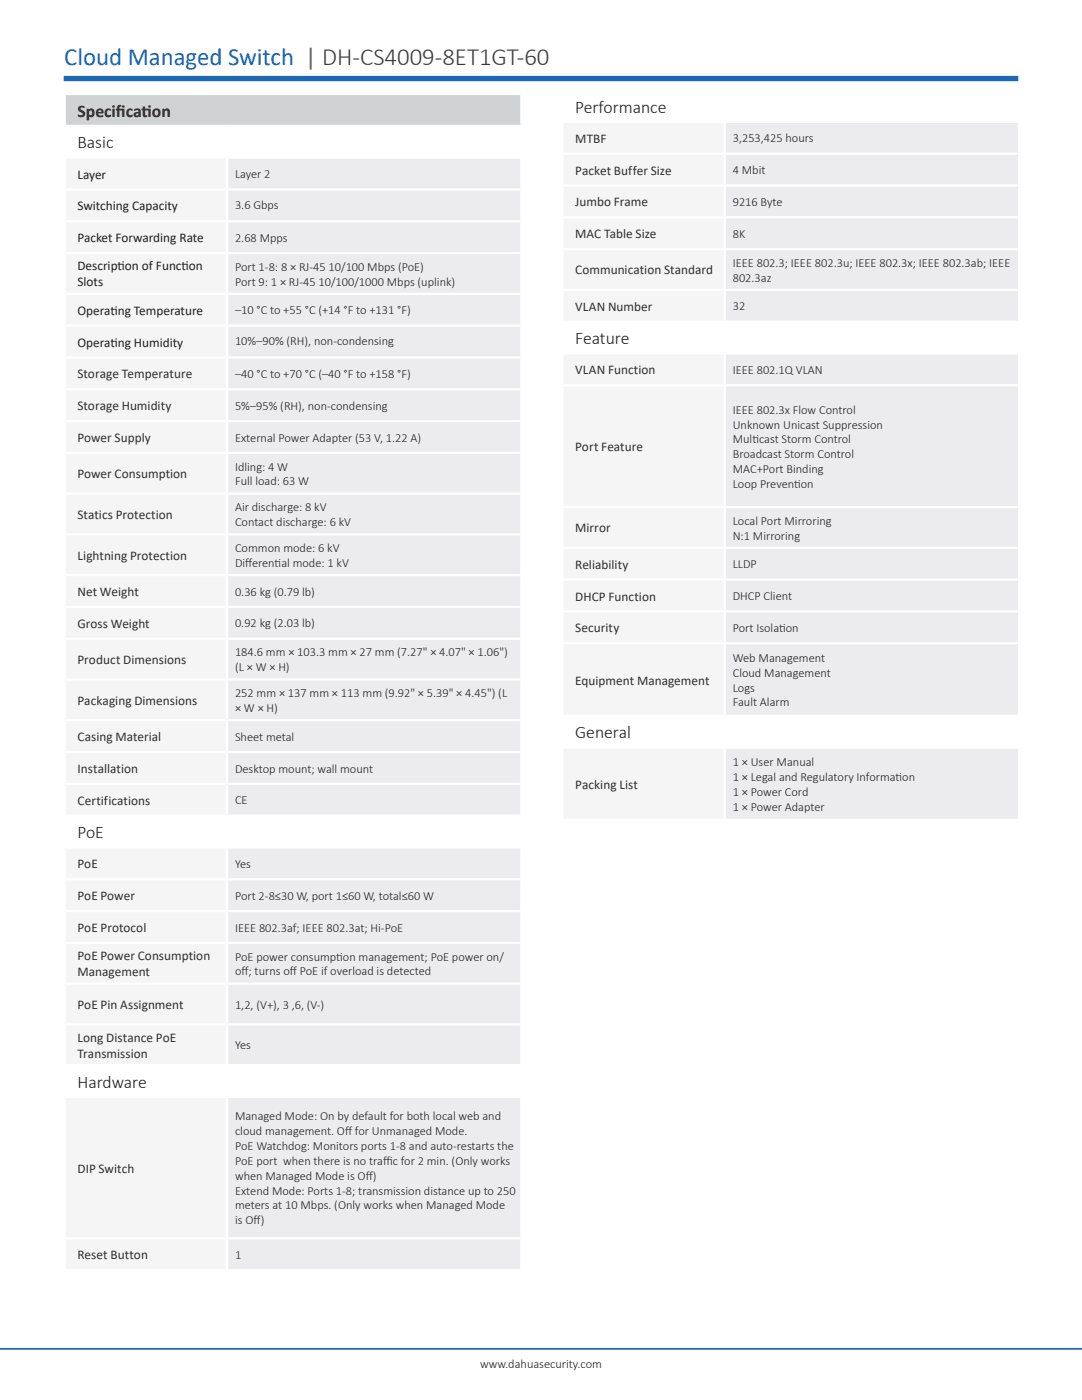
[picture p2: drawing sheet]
<svg xmlns="http://www.w3.org/2000/svg" width="216mm" height="279mm" viewBox="0 0 216 279" stroke-linecap="round" stroke-linejoin="round" font-family="sans-serif">
<defs><g id="words">
<text font-size="4.9" fill="#1e69b4" x="12.8" y="13">Cloud Managed Switch | DH-CS4009-8ET1GT-60</text>
<g font-size="3.5" fill="#231f20">
<text x="15.5" y="23.3">Specif</text>
<text x="23.1" y="23.3">icat</text>
<text x="28.3" y="23.3">ion</text>
<text x="114.8" y="22.5">Performance</text>
<text x="15.5" y="29.6">Basic</text>
<text x="114.8" y="68.7">Feature</text>
<text x="114.8" y="147.4">General</text>
<text x="15.5" y="167.3">PoE</text>
<text x="15.5" y="217.1">Hardware</text>
</g>
<g font-size="2.6" fill="#312f30">
<text x="114.8" y="28.5">MTBF</text>
<text x="114.8" y="34.8">Packet Buffer Size</text>
<text x="114.8" y="41.2">Jumbo Frame</text>
<text x="114.8" y="47.5">MAC Table Size</text>
<text x="114.8" y="54.8">Communication Standard</text>
<text x="114.8" y="62">VLAN Number</text>
<text x="15.5" y="75.5">Storage Temperature</text>
<text x="114.8" y="74.7">VLAN Function</text>
<text x="15.5" y="81.9">Storage Humidity</text>
<text x="15.5" y="88.2">Power Supply</text>
<text x="15.5" y="95.4">Power Consumption</text>
<text x="114.8" y="90">Port Feature</text>
<text x="15.5" y="103.6">Statics Protection</text>
<text x="114.8" y="106.3">Mirror</text>
<text x="15.5" y="111.7">Lightning Protection</text>
<text x="114.8" y="113.5">Reliability</text>
<text x="15.5" y="118.9">Net Weight</text>
<text x="114.8" y="119.8">DHCP Function</text>
<text x="15.5" y="125.3">Gross Weight</text>
<text x="114.8" y="126.2">Security</text>
<text x="15.5" y="132.5">Product Dimensions</text>
<text x="114.8" y="136.6">Equipment Management</text>
<text x="15.5" y="140.7">Packaging Dimensions</text>
<text x="15.5" y="147.9">Casing Material</text>
<text x="15.5" y="154.2">Installation</text>
<text x="15.5" y="160.6">Certifications</text>
<text x="114.8" y="157.4">Packing List</text>
<text x="15.5" y="173.3">PoE</text>
<text x="15.5" y="179.6">PoE Power</text>
<text x="15.5" y="186">PoE Protocol</text>
<text x="15.5" y="191.6">PoE Power Consumption</text>
<text x="15.5" y="194.8">Management</text>
<text x="15.5" y="201.4">PoE Pin Assignment</text>
<text x="15.5" y="207.9">Long Distance PoE</text>
<text x="15.5" y="211.1">Transmission</text>
<text x="15.5" y="234">DIP Switch</text>
<text x="15.5" y="251.3">Reset Button</text>
</g>
<g font-size="2.6" fill="#231f20">
<text x="15.5" y="35.6">Layer</text>
<text x="15.5" y="42">Switching Capacity</text>
<text x="15.5" y="48.3">Packet Forwarding Rate</text>
<text x="15.5" y="54">Descript</text>
<text x="23.5" y="54">ion of Funct</text>
<text x="36.2" y="54">ion</text>
<text x="15.5" y="57.2">Slots</text>
<text x="15.5" y="62.8">Operat</text>
<text x="22" y="62.8">ing Temperature</text>
<text x="15.5" y="69.2">Operat</text>
<text x="22" y="69.2">ing Humidity</text>
</g>
<g font-size="2.5" fill="#231f20">
<text x="146.2" y="28.4">3,253,425 hours</text>
<text x="46.9" y="35.6">Layer 2</text>
<text x="146.2" y="34.8">4 Mbit</text>
<text x="46.9" y="41.6">3.6 Gbps</text>
<text x="146.2" y="41.1">9216 Byte</text>
<text x="146.2" y="47.5">8K</text>
<text x="46.9" y="48.3">2.68 Mpps</text>
<text x="146.2" y="53.2">IEEE 802.3; IEEE 802.3u; IEEE 802.3x; IEEE 802.3ab; IEEE</text>
<text x="46.9" y="54">Port 1-8: 8 × RJ-45 10/100 Mbps (PoE)</text>
<text x="46.9" y="57">Port 9: 1 × RJ-45 10/100/1000 Mbps (uplink)</text>
<text x="146.2" y="56.2">802.3az</text>
<text x="46.9" y="62.7">–10 °C to +55 °C (+14 °F to +131 °F)</text>
<text x="146.2" y="61.9">32</text>
<text x="46.9" y="68.8">10%–90% (RH), non-condensing</text>
<text x="46.9" y="75.4">–40 °C to +70 °C (–40 °F to +158 °F)</text>
<text x="146.2" y="74.6">IEEE 802.1Q VLAN</text>
<text x="46.9" y="81.8">5%–95% (RH), non-condensing</text>
<text x="146.2" y="82.6">IEEE 802.3x Flow Control</text>
<text x="46.9" y="88.1">External Power Adapter (53 V, 1.22 A)</text>
<text x="146.2" y="85.5">Unknown Unicast Suppression</text>
<text x="146.2" y="88.5">Mult</text>
<text x="150.1" y="88.5">icast Storm Control</text>
<text x="46.9" y="93.9">Idling: 4 W</text>
<text x="146.2" y="91.5">Broadcast Storm Control</text>
<text x="146.2" y="94.4">MAC+Port Binding</text>
<text x="46.9" y="96.9">Full load: 63 W</text>
<text x="146.2" y="97.4">Loop Prevent</text>
<text x="158.5" y="97.4">ion</text>
<text x="46.9" y="102">Air discharge: 8 kV</text>
<text x="46.9" y="105">Contact discharge: 6 kV</text>
<text x="146.2" y="104.7">Local Port Mirroring</text>
<text x="146.2" y="107.7">N:1 Mirroring</text>
<text x="46.9" y="110.2">Common mode: 6 kV</text>
<text x="46.9" y="113.1">Dif</text>
<text x="48.9" y="113.1">ferent</text>
<text x="54.8" y="113.1">ial mode: 1 kV</text>
<text x="146.2" y="113.4">LLDP</text>
<text x="46.9" y="118.9">0.36 kg (0.79 lb)</text>
<text x="146.2" y="119.8">DHCP Client</text>
<text x="46.9" y="125.2">0.92 kg (2.03 lb)</text>
<text x="46.9" y="131">184.6 mm × 103.3 mm × 27 mm (7.27&quot; × 4.07&quot; × 1.06&quot;)</text>
<text x="146.2" y="126.1">Port Isolat</text>
<text x="155.4" y="126.1">ion</text>
<text x="46.9" y="133.9">(L × W × H)</text>
<text x="146.2" y="132.1">Web Management</text>
<text x="146.2" y="135.1">Cloud Management</text>
<text x="46.9" y="139.1">252 mm × 137 mm × 113 mm (9.92&quot; × 5.39&quot; × 4.45&quot;) (L</text>
<text x="46.9" y="142.1">× W × H)</text>
<text x="146.2" y="138">Logs</text>
<text x="146.2" y="141">Fault Alarm</text>
<text x="46.9" y="147.8">Sheet metal</text>
<text x="46.9" y="154.2">Desktop mount; wall mount</text>
<text x="146.2" y="152.9">1 × User Manual</text>
<text x="146.2" y="155.9">1 × Legal and Regulatory Informat</text>
<text x="178.7" y="155.9">ion</text>
<text x="46.9" y="160.5">CE</text>
<text x="146.2" y="158.8">1 × Power Cord</text>
<text x="146.2" y="161.8">1 × Power Adapter</text>
<text x="46.9" y="173.2">Yes</text>
<text x="46.9" y="179.6">Port 2-8≤30 W, port 1≤60 W, total≤60 W</text>
<text x="46.9" y="185.9">IEEE 802.3af; IEEE 802.3at; Hi-PoE</text>
<text x="46.9" y="191.7">PoE power consumpt</text>
<text x="67.1" y="191.7">ion management; PoE power on/</text>
<text x="46.9" y="194.7">of</text>
<text x="48.2" y="194.7">f; turns of</text>
<text x="57.8" y="194.7">f PoE if overload is detected</text>
<text x="46.9" y="201.3">1,2, (V+), 3 ,6, (V-)</text>
<text x="46.9" y="209.4">Yes</text>
<text x="46.9" y="223.6">Managed Mode: On by default for both local web and</text>
<text x="46.9" y="226.5">cloud management. Of</text>
<text x="68.8" y="226.5">f for Unmanaged Mode.</text>
<text x="46.9" y="229.5">PoE Watchdog: Monitors ports 1-8 and auto-restarts the</text>
<text x="46.9" y="232.5">PoE port when there is no traf</text>
<text x="76.4" y="232.5">f</text>
<text x="76.4" y="232.5">ic for 2 min. (Only works</text>
<text x="46.9" y="235.4">when Managed Mode is Of</text>
<text x="46.9" y="238.4">Extend Mode: Ports 1-8; transmission distance up to 250</text>
<text x="73" y="235.4">f)</text>
<text x="46.9" y="241.4">meters at 10 Mbps. (Only works when Managed Mode</text>
<text x="46.9" y="244.3">is Of</text>
<text x="50.6" y="244.3">f)</text>
<text x="46.9" y="251.2">1</text>
<text x="95.8" y="272.9">www.dahuasecurity.com</text>
</g>
</g></defs>
<path d="M0 269.2h215.9" fill="none" stroke="#1e69b4" stroke-width=".35"/>
<path d="M12.7 15.7h190.5" fill="none" stroke="#1e69b4" stroke-width="1.1" stroke-linecap="butt"/>
<path d="M12.9 18.8h91.1v6.3h-91.1z" fill="#d1d2d4"/>
<path d="M12.9 25.1h91.1v6.4h-91.1zM12.9 162.8h91.1v6.3h-91.1zM12.9 212.6h91.1v6.3h-91.1z" fill="#fff"/>
<path d="M12.9 31.5h32.4v6.3h-32.4zM12.9 37.8h32.4v6.4h-32.4z" fill="#f5f5f6"/>
<path d="M45.3 31.5h58.7v6.3h-58.7zM45.3 37.8h58.7v6.4h-58.7z" fill="#ececee"/>
<path d="M12.9 44.2h32.4v6.3h-32.4z" fill="#f5f5f6"/>
<path d="M45.3 44.2h58.7v6.3h-58.7z" fill="#ececee"/>
<path d="M12.9 50.5h32.4v8.1h-32.4zM12.9 65h32.4v6.3h-32.4z" fill="#f5f5f6"/>
<path d="M45.3 50.5h58.7v8.1h-58.7zM45.3 65h58.7v6.3h-58.7z" fill="#ececee"/>
<path d="M12.9 58.6h32.4v6.4h-32.4z" fill="#f5f5f6"/>
<path d="M45.3 58.6h58.7v6.4h-58.7z" fill="#ececee"/>
<path d="M12.9 71.3h32.4v6.4h-32.4zM12.9 77.7h32.4v6.3h-32.4zM12.9 84h32.4v6.4h-32.4zM12.9 90.4h32.4v8.1h-32.4z" fill="#f5f5f6"/>
<path d="M45.3 71.3h58.7v6.4h-58.7zM45.3 77.7h58.7v6.3h-58.7zM45.3 84h58.7v6.4h-58.7zM45.3 90.4h58.7v8.1h-58.7z" fill="#ececee"/>
<path d="M12.9 98.5h32.4v8.1h-32.4zM12.9 106.6h32.4v8.2h-32.4zM12.9 114.8h32.4v6.3h-32.4z" fill="#f5f5f6"/>
<path d="M45.3 98.5h58.7v8.1h-58.7zM45.3 106.6h58.7v8.2h-58.7zM45.3 114.8h58.7v6.3h-58.7z" fill="#ececee"/>
<path d="M12.9 121.1h32.4v6.4h-32.4zM12.9 127.5h32.4v8.1h-32.4zM12.9 135.6h32.4v8.1h-32.4zM12.9 143.7h32.4v6.4h-32.4zM12.9 156.4h32.4v6.4h-32.4z" fill="#f5f5f6"/>
<path d="M45.3 121.1h58.7v6.4h-58.7zM45.3 127.5h58.7v8.1h-58.7zM45.3 135.6h58.7v8.1h-58.7zM45.3 143.7h58.7v6.4h-58.7zM45.3 156.4h58.7v6.4h-58.7z" fill="#ececee"/>
<path d="M12.9 150.1h32.4v6.3h-32.4z" fill="#f5f5f6"/>
<path d="M45.3 150.1h58.7v6.3h-58.7z" fill="#ececee"/>
<path d="M12.9 169.1h32.4v6.4h-32.4zM12.9 218.9h32.4v28.2h-32.4z" fill="#f5f5f6"/>
<path d="M45.3 169.1h58.7v6.4h-58.7zM45.3 218.9h58.7v28.2h-58.7z" fill="#ececee"/>
<path d="M12.9 175.5h32.4v6.3h-32.4zM12.9 181.8h32.4v6.4h-32.4zM12.9 188.2h32.4v8.1h-32.4zM12.9 196.3h32.4v8.1h-32.4zM12.9 204.4h32.4v8.2h-32.4z" fill="#f5f5f6"/>
<path d="M45.3 175.5h58.7v6.3h-58.7zM45.3 181.8h58.7v6.4h-58.7zM45.3 188.2h58.7v8.1h-58.7zM45.3 196.3h58.7v8.1h-58.7zM45.3 204.4h58.7v8.2h-58.7z" fill="#ececee"/>
<path d="M12.9 247.1h32.4v6.4h-32.4z" fill="#f5f5f6"/>
<path d="M45.3 247.1h58.7v6.4h-58.7z" fill="#ececee"/>
<g fill="none" stroke="#fff" stroke-width=".44">
<path d="M12.7 18.8h91.5M12.9 19v5.9M104 19v5.9M12.7 25.1h91.5M12.7 31.5h91.5M12.7 37.8h91.5M12.9 25.3v5.9M12.9 31.7v5.9M12.9 38v5.9M45.3 31.7v5.9M45.3 38v5.9M104 25.3v5.9"/>
<path d="M104 31.7v5.9M104 38v5.9M12.7 44.2h91.5M12.7 50.5h91.5M12.7 58.6h91.5M12.9 44.4v5.9M12.9 50.7v7.7M12.9 58.9v5.9M45.3 44.4v5.9M45.3 50.7v7.7M45.3 58.9v5.9M104 44.4v5.9"/>
<path d="M104 50.7v7.7M104 58.9v5.9M12.7 65h91.5M12.7 71.3h91.5M12.7 77.7h91.5M12.9 65.2v5.9M12.9 71.6v5.9M12.9 77.9v5.9M45.3 65.2v5.9M45.3 71.6v5.9M45.3 77.9v5.9M104 65.2v5.9"/>
<path d="M104 71.6v5.9M104 77.9v5.9M12.7 84h91.5M12.7 90.4h91.5M12.7 98.5h91.5M12.9 84.3v5.9M12.9 90.6v7.7M12.9 98.7v7.7M45.3 84.3v5.9M45.3 90.6v7.7M45.3 98.7v7.7M104 84.3v5.9"/>
<path d="M104 90.6v7.7M104 98.7v7.7M12.7 106.6h91.5M12.7 114.8h91.5M12.9 106.9v7.7M12.9 115v5.9M45.3 106.9v7.7M45.3 115v5.9M104 106.9v7.7M104 115v5.9M12.7 121.1h91.5M12.7 127.5h91.5"/>
<path d="M12.7 135.6h91.5M12.9 121.3v6M12.9 127.7v7.7M12.9 135.8v7.7M45.3 121.3v6M45.3 127.7v7.7M45.3 135.8v7.7M104 121.3v6M104 127.7v7.7M104 135.8v7.7M12.7 143.7h91.5M12.7 150.1h91.5"/>
<path d="M12.7 156.4h91.5M12.9 144v5.9M12.9 150.3v5.9M12.9 156.7v5.9M45.3 144v5.9M45.3 150.3v5.9M45.3 156.7v5.9M104 144v5.9M104 150.3v5.9M104 156.7v5.9M12.7 162.8h91.5M12.7 169.1h91.5"/>
<path d="M12.7 175.5h91.5M12.9 163v5.9M12.9 169.4v5.9M12.9 175.7v5.9M45.3 169.4v5.9M45.3 175.7v5.9M104 163v5.9M104 169.4v5.9M104 175.7v5.9M12.7 181.8h91.5M12.7 188.2h91.5M12.7 196.3h91.5"/>
<path d="M12.9 182.1v5.9M12.9 188.4v7.7M12.9 196.5v7.7M45.3 182.1v5.9M45.3 188.4v7.7M45.3 196.5v7.7M104 182.1v5.9M104 188.4v7.7M104 196.5v7.7M12.7 204.4h91.5M12.7 212.6h91.5M12.7 218.9h91.5"/>
<path d="M12.9 204.7v7.6M12.9 212.8v5.9M12.9 219.1v27.8M45.3 204.7v7.6M45.3 219.1v27.8M104 204.7v7.6M104 212.8v5.9M104 219.1v27.8M12.7 247.1h91.5M12.7 253.5h91.5M12.9 247.4v5.9M45.3 247.4v5.9"/>
<path d="M104 247.4v5.9"/>
</g>
<path d="M112.2 18h91.1v6.3h-91.1zM112.2 64.2h91.1v6.3h-91.1zM112.2 142.9h91.1v6.3h-91.1z" fill="#fff"/>
<path d="M112.2 24.3h32.4v6.4h-32.4zM112.2 57.8h32.4v6.4h-32.4z" fill="#f5f5f6"/>
<path d="M144.6 24.3h58.7v6.4h-58.7zM144.6 57.8h58.7v6.4h-58.7z" fill="#ececee"/>
<path d="M112.2 30.7h32.4v6.3h-32.4zM112.2 37h32.4v6.4h-32.4zM112.2 43.4h32.4v6.3h-32.4zM112.2 49.7h32.4v8.1h-32.4z" fill="#f5f5f6"/>
<path d="M144.6 30.7h58.7v6.3h-58.7zM144.6 37h58.7v6.4h-58.7zM144.6 43.4h58.7v6.3h-58.7zM144.6 49.7h58.7v8.1h-58.7z" fill="#ececee"/>
<path d="M112.2 70.5h32.4v6.4h-32.4z" fill="#f5f5f6"/>
<path d="M144.6 70.5h58.7v6.4h-58.7z" fill="#ececee"/>
<path d="M112.2 76.9h32.4v24.3h-32.4zM112.2 101.2h32.4v8.1h-32.4zM112.2 109.3h32.4v6.4h-32.4zM112.2 115.7h32.4v6.3h-32.4zM112.2 122h32.4v6.4h-32.4z" fill="#f5f5f6"/>
<path d="M144.6 76.9h58.7v24.3h-58.7zM144.6 101.2h58.7v8.1h-58.7zM144.6 109.3h58.7v6.4h-58.7zM144.6 115.7h58.7v6.3h-58.7zM144.6 122h58.7v6.4h-58.7z" fill="#ececee"/>
<path d="M112.2 128.4h32.4v14.5h-32.4zM112.2 149.2h32.4v14.4h-32.4z" fill="#f5f5f6"/>
<path d="M144.6 128.4h58.7v14.5h-58.7zM144.6 149.2h58.7v14.4h-58.7z" fill="#ececee"/>
<g fill="none" stroke="#fff" stroke-width=".44">
<path d="M112 18h91.6M112.2 18.2v5.9M203.3 18.2v5.9M112 24.3h91.6M112 30.7h91.6M112 37h91.6M112.2 24.5v5.9M112.2 30.9v5.9M112.2 37.2v5.9M144.6 24.5v5.9M144.6 30.9v5.9M144.6 37.2v5.9"/>
<path d="M203.3 24.5v5.9M203.3 30.9v5.9M203.3 37.2v5.9M112 43.4h91.6M112 49.7h91.6M112 57.8h91.6M112.2 43.6v5.9M112.2 49.9v7.7M112.2 58.1v5.9M144.6 43.6v5.9M144.6 49.9v7.7M144.6 58.1v5.9"/>
<path d="M203.3 43.6v5.9M203.3 49.9v7.7M203.3 58.1v5.9M112 64.2h91.6M112 70.5h91.6M112 76.9h91.6M112.2 64.4v5.9M112.2 70.8v5.9M112.2 77.1v23.9M144.6 70.8v5.9M144.6 77.1v23.9M203.3 64.4v5.9"/>
<path d="M203.3 70.8v5.9M203.3 77.1v23.9M112 101.2h91.6M112 109.3h91.6M112 115.7h91.6M112.2 101.4v7.7M112.2 109.6v5.9M112.2 115.9v5.9M144.6 101.4v7.7M144.6 109.6v5.9M144.6 115.9v5.9M203.3 101.4v7.7"/>
<path d="M203.3 109.6v5.9M203.3 115.9v5.9M112 122h91.6M112 128.4h91.6M112.2 122.3v5.9M112.2 128.6v14M144.6 122.3v5.9M144.6 128.6v14M203.3 122.3v5.9M203.3 128.6v14M112 142.9h91.6M112 149.2h91.6"/>
<path d="M112.2 143.1v5.9M112.2 149.4v14M144.6 149.4v14M203.3 143.1v5.9M203.3 149.4v14M112 163.6h91.6"/>
</g>
<use href="#words"/>
</svg>
